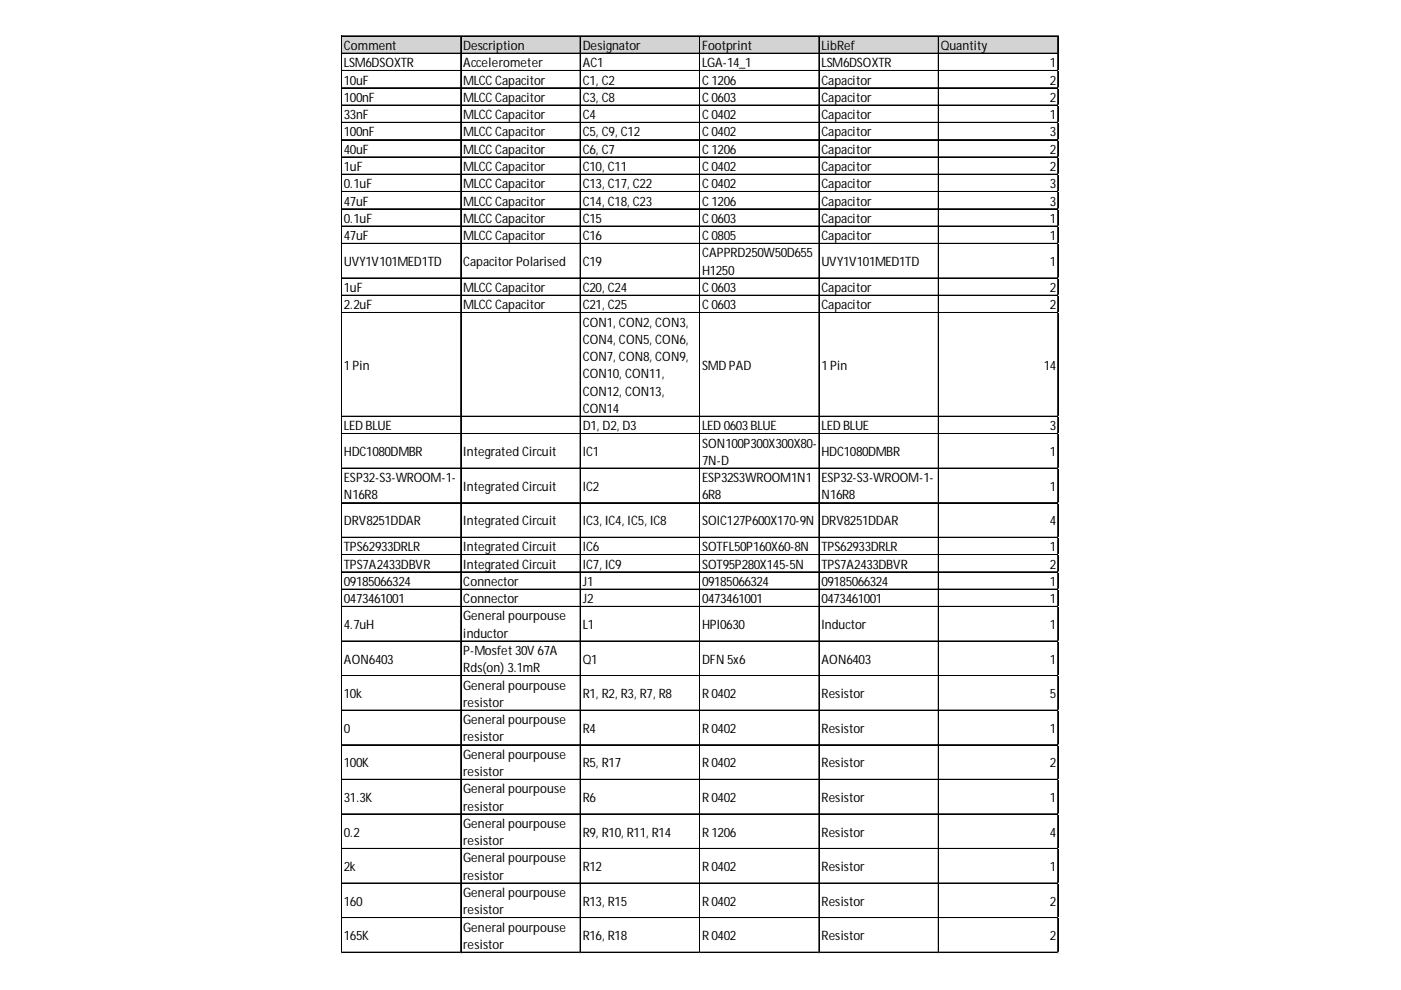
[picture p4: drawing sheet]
<svg xmlns="http://www.w3.org/2000/svg" width="297mm" height="210mm" viewBox="0 0 297 210" stroke-linecap="round" stroke-linejoin="round" font-family="sans-serif">
<defs><g id="words">
<g font-size="2.7">
<text x="72.9" y="10.6">Comment</text>
<text x="98.2" y="10.6">Description</text>
<text x="123.5" y="10.6">Designator</text>
<text x="148.9" y="10.6">Footprint</text>
<text x="174.2" y="10.6">LibRef</text>
<text x="199.5" y="10.6">Quantity</text>
<text x="72.9" y="14.3">LSM6DSOXTR</text>
<text x="72.9" y="17.9">10uF</text>
<text x="98.2" y="14.3">Accelerometer</text>
<text x="98.2" y="17.9">MLCC Capacitor</text>
<text x="123.5" y="14.3">AC1</text>
<text x="123.5" y="17.9">C1, C2</text>
<text x="148.9" y="14.3">LGA-14_1</text>
<text x="148.9" y="17.9">C 1206</text>
<text x="174.2" y="14.3">LSM6DSOXTR</text>
<text x="174.2" y="17.9">Capacitor</text>
<text x="222.6" y="14.3">1</text>
<text x="222.6" y="17.9">2</text>
<text x="72.9" y="21.6">100nF</text>
<text x="98.2" y="21.6">MLCC Capacitor</text>
<text x="123.5" y="21.6">C3, C8</text>
<text x="148.9" y="21.6">C 0603</text>
<text x="174.2" y="21.6">Capacitor</text>
<text x="222.6" y="21.6">2</text>
<text x="72.9" y="25.2">33nF</text>
<text x="72.9" y="28.9">100nF</text>
<text x="98.2" y="25.2">MLCC Capacitor</text>
<text x="98.2" y="28.9">MLCC Capacitor</text>
<text x="123.5" y="25.2">C4</text>
<text x="123.5" y="28.9">C5, C9, C12</text>
<text x="148.9" y="25.2">C 0402</text>
<text x="148.9" y="28.9">C 0402</text>
<text x="174.2" y="25.2">Capacitor</text>
<text x="174.2" y="28.9">Capacitor</text>
<text x="222.6" y="25.2">1</text>
<text x="222.6" y="28.9">3</text>
<text x="72.9" y="32.6">40uF</text>
<text x="98.2" y="32.6">MLCC Capacitor</text>
<text x="123.5" y="32.6">C6, C7</text>
<text x="148.9" y="32.6">C 1206</text>
<text x="174.2" y="32.6">Capacitor</text>
<text x="222.6" y="32.6">2</text>
<text x="72.9" y="36.2">1uF</text>
<text x="72.9" y="39.9">0.1uF</text>
<text x="98.2" y="36.2">MLCC Capacitor</text>
<text x="98.2" y="39.9">MLCC Capacitor</text>
<text x="123.5" y="36.2">C10, C11</text>
<text x="123.5" y="39.9">C13, C17, C22</text>
<text x="148.9" y="36.2">C 0402</text>
<text x="148.9" y="39.9">C 0402</text>
<text x="174.2" y="36.2">Capacitor</text>
<text x="174.2" y="39.9">Capacitor</text>
<text x="222.6" y="36.2">2</text>
<text x="222.6" y="39.9">3</text>
<text x="72.9" y="43.6">47uF</text>
<text x="72.9" y="47.2">0.1uF</text>
<text x="98.2" y="43.6">MLCC Capacitor</text>
<text x="98.2" y="47.2">MLCC Capacitor</text>
<text x="123.5" y="43.6">C14, C18, C23</text>
<text x="123.5" y="47.2">C15</text>
<text x="148.9" y="43.6">C 1206</text>
<text x="148.9" y="47.2">C 0603</text>
<text x="174.2" y="43.6">Capacitor</text>
<text x="174.2" y="47.2">Capacitor</text>
<text x="222.6" y="43.6">3</text>
<text x="222.6" y="47.2">1</text>
<text x="72.9" y="50.9">47uF</text>
<text x="98.2" y="50.9">MLCC Capacitor</text>
<text x="123.5" y="50.9">C16</text>
<text x="148.9" y="50.9">C 0805</text>
<text x="174.2" y="50.9">Capacitor</text>
<text x="222.6" y="50.9">1</text>
<text x="72.9" y="56.4">UVY1V101MED1TD</text>
<text x="98.2" y="56.4">Capacitor Polarised</text>
<text x="123.5" y="56.4">C19</text>
<text x="148.9" y="54.6">CAPPRD250W50D655</text>
<text x="148.9" y="58.2">H1250</text>
<text x="174.2" y="56.4">UVY1V101MED1TD</text>
<text x="222.6" y="56.4">1</text>
<text x="72.9" y="61.9">1uF</text>
<text x="72.9" y="65.6">2.2uF</text>
<text x="98.2" y="61.9">MLCC Capacitor</text>
<text x="98.2" y="65.6">MLCC Capacitor</text>
<text x="123.5" y="61.9">C20, C24</text>
<text x="123.5" y="65.6">C21, C25</text>
<text x="148.9" y="61.9">C 0603</text>
<text x="148.9" y="65.6">C 0603</text>
<text x="174.2" y="61.9">Capacitor</text>
<text x="174.2" y="65.6">Capacitor</text>
<text x="222.6" y="61.9">2</text>
<text x="222.6" y="65.6">2</text>
<text x="123.5" y="69.2">CON1, CON2, CON3,</text>
<text x="123.5" y="72.9">CON4, CON5, CON6,</text>
<text x="123.5" y="76.6">CON7, CON8, CON9,</text>
<text x="72.9" y="78.4">1Pin</text>
<text x="123.5" y="80.2">CON10, CON11,</text>
<text x="123.5" y="83.9">CON12, CON13,</text>
<text x="148.9" y="78.4">SMD PAD</text>
<text x="174.2" y="78.4">1Pin</text>
<text x="221.3" y="78.4">14</text>
<text x="123.5" y="87.6">CON14</text>
<text x="72.9" y="91.2">LED BLUE</text>
<text x="123.5" y="91.2">D1, D2, D3</text>
<text x="148.9" y="91.2">LED 0603BLUE</text>
<text x="148.9" y="94.9">SON100P300X300X80-</text>
<text x="174.2" y="91.2">LED BLUE</text>
<text x="222.6" y="91.2">3</text>
<text x="72.9" y="96.7">HDC1080DMBR</text>
<text x="98.2" y="96.7">Integrated Circuit</text>
<text x="123.5" y="96.7">IC1</text>
<text x="148.9" y="98.6">7N-D</text>
<text x="174.2" y="96.7">HDC1080DMBR</text>
<text x="222.6" y="96.7">1</text>
<text x="72.9" y="102.2">ESP32-S3-WROOM-1-</text>
<text x="72.9" y="105.9">N16R8</text>
<text x="98.2" y="104.1">Integrated Circuit</text>
<text x="123.5" y="104.1">IC2</text>
<text x="148.9" y="102.2">ESP32S3WROOM1N1</text>
<text x="148.9" y="105.9">6R8</text>
<text x="174.2" y="102.2">ESP32-S3-WROOM-1-</text>
<text x="174.2" y="105.9">N16R8</text>
<text x="222.6" y="104.1">1</text>
<text x="72.9" y="111.4">DRV8251DDAR</text>
<text x="98.2" y="111.4">Integrated Circuit</text>
<text x="123.5" y="111.4">IC3, IC4, IC5, IC8</text>
<text x="148.9" y="111.4">SOIC127P600X170-9N</text>
<text x="174.2" y="111.4">DRV8251DDAR</text>
<text x="222.6" y="111.4">4</text>
<text x="72.9" y="116.9">TPS62933DRLR</text>
<text x="98.2" y="116.9">Integrated Circuit</text>
<text x="123.5" y="116.9">IC6</text>
<text x="148.9" y="116.9">SOTFL50P160X60-8N</text>
<text x="174.2" y="116.9">TPS62933DRLR</text>
<text x="222.6" y="116.9">1</text>
<text x="72.9" y="120.6">TPS7A2433DBVR</text>
<text x="72.9" y="124.2">09185066324</text>
<text x="98.2" y="120.6">Integrated Circuit</text>
<text x="98.2" y="124.2">Connector</text>
<text x="123.5" y="120.6">IC7, IC9</text>
<text x="123.5" y="124.2">J1</text>
<text x="148.9" y="120.6">SOT95P280X145-5N</text>
<text x="148.9" y="124.2">09185066324</text>
<text x="174.2" y="120.6">TPS7A2433DBVR</text>
<text x="174.2" y="124.2">09185066324</text>
<text x="222.6" y="120.6">2</text>
<text x="222.6" y="124.2">1</text>
<text x="72.9" y="127.9">0473461001</text>
<text x="98.2" y="127.9">Connector</text>
<text x="98.2" y="131.5">General pourpouse</text>
<text x="123.5" y="127.9">J2</text>
<text x="148.9" y="127.9">0473461001</text>
<text x="174.2" y="127.9">0473461001</text>
<text x="222.6" y="127.9">1</text>
<text x="72.9" y="133.4">4.7uH</text>
<text x="98.2" y="135.2">inductor</text>
<text x="123.5" y="133.4">L1</text>
<text x="148.9" y="133.4">HPI0630</text>
<text x="174.2" y="133.4">Inductor</text>
<text x="222.6" y="133.4">1</text>
<text x="72.9" y="140.7">AON6403</text>
<text x="98.2" y="138.9">P-Mosfet 30V 67A</text>
<text x="98.2" y="142.5">Rds(on) 3.1mR</text>
<text x="123.5" y="140.7">Q1</text>
<text x="148.9" y="140.7">DFN 5x6</text>
<text x="174.2" y="140.7">AON6403</text>
<text x="222.6" y="140.7">1</text>
<text x="72.9" y="148">10k</text>
<text x="98.2" y="146.2">General pourpouse</text>
<text x="98.2" y="149.9">resistor</text>
<text x="123.5" y="148">R1, R2, R3, R7, R8</text>
<text x="148.9" y="148">R 0402</text>
<text x="174.2" y="148">Resistor</text>
<text x="222.6" y="148">5</text>
<text x="72.9" y="155.4">0</text>
<text x="98.2" y="153.5">General pourpouse</text>
<text x="123.5" y="155.4">R4</text>
<text x="148.9" y="155.4">R 0402</text>
<text x="174.2" y="155.4">Resistor</text>
<text x="222.6" y="155.4">1</text>
<text x="98.2" y="157.2">resistor</text>
<text x="98.2" y="160.9">General pourpouse</text>
<text x="72.9" y="162.7">100K</text>
<text x="98.2" y="164.5">resistor</text>
<text x="123.5" y="162.7">R5, R17</text>
<text x="148.9" y="162.7">R 0402</text>
<text x="174.2" y="162.7">Resistor</text>
<text x="222.6" y="162.7">2</text>
<text x="72.9" y="170">31.3K</text>
<text x="98.2" y="168.2">General pourpouse</text>
<text x="98.2" y="171.9">resistor</text>
<text x="123.5" y="170">R6</text>
<text x="148.9" y="170">R 0402</text>
<text x="174.2" y="170">Resistor</text>
<text x="222.6" y="170">1</text>
<text x="72.9" y="177.4">0.2</text>
<text x="98.2" y="175.5">General pourpouse</text>
<text x="98.2" y="179.2">resistor</text>
<text x="123.5" y="177.4">R9, R10, R11, R14</text>
<text x="148.9" y="177.4">R 1206</text>
<text x="174.2" y="177.4">Resistor</text>
<text x="222.6" y="177.4">4</text>
<text x="72.9" y="184.7">2k</text>
<text x="98.2" y="182.9">General pourpouse</text>
<text x="123.5" y="184.7">R12</text>
<text x="148.9" y="184.7">R 0402</text>
<text x="174.2" y="184.7">Resistor</text>
<text x="222.6" y="184.7">1</text>
<text x="98.2" y="186.5">resistor</text>
<text x="98.2" y="190.2">General pourpouse</text>
<text x="72.9" y="192">160</text>
<text x="98.2" y="193.9">resistor</text>
<text x="98.2" y="197.5">General pourpouse</text>
<text x="123.5" y="192">R13, R15</text>
<text x="148.9" y="192">R 0402</text>
<text x="174.2" y="192">Resistor</text>
<text x="222.6" y="192">2</text>
<text x="72.9" y="199.4">165K</text>
<text x="98.2" y="201.2">resistor</text>
<text x="123.5" y="199.4">R16, R18</text>
<text x="148.9" y="199.4">R 0402</text>
<text x="174.2" y="199.4">Resistor</text>
<text x="222.6" y="199.4">2</text>
</g>
</g></defs>
<path d="M72.5 7.7h152v3.8h-152z" fill="#d3d3d3"/>
<g fill="none" stroke="#000" stroke-width=".21">
<path d="M72.4 7.6v194.5M72.5 7.6v194.5M72.5 7.6h151.9M72.5 7.7h151.9M72.5 11.3h151.9M72.5 11.4h151.9M72.5 14.9h151.9M72.5 15h151.9M72.5 18.6h151.9M72.5 18.7h151.9M97.7 7.8v194.3M97.8 7.8v194.3"/>
<path d="M123 7.8v194.3M123.1 7.8v194.3M148.3 7.8v194.3M148.4 7.8v194.3M173.6 7.8v194.3M173.7 7.8v194.3M198.9 7.8v194.3M199 7.8v194.3M224.2 7.8v194.3M224.3 7.8v194.3M72.5 22.3h151.9M72.5 22.4h151.9"/>
<path d="M72.5 25.9h151.9M72.5 26h151.9M72.5 29.6h151.9M72.5 29.7h151.9M72.5 33.3h151.9M72.5 33.4h151.9M72.5 36.9h151.9M72.5 37h151.9M72.5 40.6h151.9M72.5 40.7h151.9M72.5 44.3h151.9M72.5 44.4h151.9"/>
<path d="M72.5 47.9h151.9M72.5 48h151.9M72.5 51.6h151.9M72.5 51.7h151.9M72.5 58.9h151.9M72.5 59h151.9M72.5 62.6h151.9M72.5 62.7h151.9M72.5 66.3h151.9M72.5 88.2h151.9M72.5 88.3h151.9M72.5 91.9h151.9"/>
<path d="M72.5 92h151.9M72.5 99.2h151.9M72.5 99.3h151.9M72.5 106.6h151.9M72.5 106.7h151.9M72.5 113.9h151.9M72.5 114h151.9M72.5 117.6h151.9M72.5 117.7h151.9M72.5 121.2h151.9M72.5 121.3h151.9M72.5 124.9h151.9"/>
<path d="M72.5 125h151.9M72.5 128.6h151.9M72.5 128.7h151.9M72.5 135.9h151.9M72.5 136h151.9M72.5 143.2h151.9M72.5 143.3h151.9M72.5 150.6h151.9M72.5 157.9h151.9M72.5 158h151.9M72.5 165.2h151.9M72.5 165.3h151.9"/>
<path d="M72.5 172.6h151.9M72.5 179.9h151.9M72.5 180h151.9M72.5 187.2h151.9M72.5 187.3h151.9M72.5 194.5h151.9M72.5 194.6h151.9M72.5 201.9h151.9M72.5 202h151.9"/>
</g>
<path d="M72.4 202.1h.1" fill="none" stroke="#e0e0e0" stroke-width=".21"/>
<path d="M72.4 202.1h.1z" fill="#e0e0e0"/>
<path d="M97.7 202.1h.1" fill="none" stroke="#e0e0e0" stroke-width=".21"/>
<path d="M97.7 202.1h.2z" fill="#e0e0e0"/>
<path d="M123 202.1h.1" fill="none" stroke="#e0e0e0" stroke-width=".21"/>
<path d="M123 202.1h.2z" fill="#e0e0e0"/>
<path d="M148.3 202.1h.1" fill="none" stroke="#e0e0e0" stroke-width=".21"/>
<path d="M148.3 202.1h.2z" fill="#e0e0e0"/>
<path d="M173.6 202.1h.1" fill="none" stroke="#e0e0e0" stroke-width=".21"/>
<path d="M173.6 202.1h.2z" fill="#e0e0e0"/>
<path d="M198.9 202.1h.1" fill="none" stroke="#e0e0e0" stroke-width=".21"/>
<path d="M198.9 202.1h.2z" fill="#e0e0e0"/>
<path d="M224.2 202.1h.1" fill="none" stroke="#e0e0e0" stroke-width=".21"/>
<path d="M224.2 202.1h.2z" fill="#e0e0e0"/>
<path d="M224.4 14.9h.1" fill="none" stroke="#e0e0e0" stroke-width=".21"/>
<path d="M224.4 14.9l.1 .2z" fill="#e0e0e0"/>
<path d="M224.4 18.6h.1" fill="none" stroke="#e0e0e0" stroke-width=".21"/>
<path d="M224.4 18.6l.1 .2z" fill="#e0e0e0"/>
<path d="M224.4 22.3h.1" fill="none" stroke="#e0e0e0" stroke-width=".21"/>
<path d="M224.4 22.3l.1 .1z" fill="#e0e0e0"/>
<path d="M224.4 25.9h.1" fill="none" stroke="#e0e0e0" stroke-width=".21"/>
<path d="M224.4 25.9l.1 .2z" fill="#e0e0e0"/>
<path d="M224.4 29.6h.1" fill="none" stroke="#e0e0e0" stroke-width=".21"/>
<path d="M224.4 29.6l.1 .2z" fill="#e0e0e0"/>
<path d="M224.4 33.3h.1" fill="none" stroke="#e0e0e0" stroke-width=".21"/>
<path d="M224.4 33.3l.1 .1z" fill="#e0e0e0"/>
<path d="M224.4 36.9h.1" fill="none" stroke="#e0e0e0" stroke-width=".21"/>
<path d="M224.4 36.9l.1 .2z" fill="#e0e0e0"/>
<path d="M224.4 40.6h.1" fill="none" stroke="#e0e0e0" stroke-width=".21"/>
<path d="M224.4 40.6l.1 .2z" fill="#e0e0e0"/>
<path d="M224.4 44.3h.1" fill="none" stroke="#e0e0e0" stroke-width=".21"/>
<path d="M224.4 44.3l.1 .1z" fill="#e0e0e0"/>
<path d="M224.4 47.9h.1" fill="none" stroke="#e0e0e0" stroke-width=".21"/>
<path d="M224.4 47.9l.1 .2z" fill="#e0e0e0"/>
<path d="M224.4 51.6h.1" fill="none" stroke="#e0e0e0" stroke-width=".21"/>
<path d="M224.4 51.6l.1 .2z" fill="#e0e0e0"/>
<path d="M224.4 58.9h.1" fill="none" stroke="#e0e0e0" stroke-width=".21"/>
<path d="M224.4 58.9l.1 .2z" fill="#e0e0e0"/>
<path d="M224.4 62.6h.1" fill="none" stroke="#e0e0e0" stroke-width=".21"/>
<path d="M224.4 62.6l.1 .2z" fill="#e0e0e0"/>
<path d="M224.4 66.3h.1" fill="none" stroke="#e0e0e0" stroke-width=".21"/>
<path d="M224.4 66.3l.1 .1z" fill="#e0e0e0"/>
<path d="M224.4 88.2h.1" fill="none" stroke="#e0e0e0" stroke-width=".21"/>
<path d="M224.4 88.2l.1 .2z" fill="#e0e0e0"/>
<path d="M224.4 91.9h.1" fill="none" stroke="#e0e0e0" stroke-width=".21"/>
<path d="M224.4 91.9l.1 .2z" fill="#e0e0e0"/>
<path d="M224.4 99.2h.1" fill="none" stroke="#e0e0e0" stroke-width=".21"/>
<path d="M224.4 99.2l.1 .2z" fill="#e0e0e0"/>
<path d="M224.4 106.6h.1" fill="none" stroke="#e0e0e0" stroke-width=".21"/>
<path d="M224.4 106.6l.1 .2z" fill="#e0e0e0"/>
<path d="M224.4 113.9h.1" fill="none" stroke="#e0e0e0" stroke-width=".21"/>
<path d="M224.4 113.9l.1 .2z" fill="#e0e0e0"/>
<path d="M224.4 117.6h.1" fill="none" stroke="#e0e0e0" stroke-width=".21"/>
<path d="M224.4 117.6l.1 .2z" fill="#e0e0e0"/>
<path d="M224.4 121.2h.1" fill="none" stroke="#e0e0e0" stroke-width=".21"/>
<path d="M224.4 121.2l.1 .2z" fill="#e0e0e0"/>
<path d="M224.4 124.9h.1" fill="none" stroke="#e0e0e0" stroke-width=".21"/>
<path d="M224.4 124.9l.1 .2z" fill="#e0e0e0"/>
<path d="M224.4 128.6h.1" fill="none" stroke="#e0e0e0" stroke-width=".21"/>
<path d="M224.4 128.6l.1 .1z" fill="#e0e0e0"/>
<path d="M224.4 135.9h.1" fill="none" stroke="#e0e0e0" stroke-width=".21"/>
<path d="M224.4 135.9l.1 .2z" fill="#e0e0e0"/>
<path d="M224.4 143.2h.1" fill="none" stroke="#e0e0e0" stroke-width=".21"/>
<path d="M224.4 143.2l.1 .2z" fill="#e0e0e0"/>
<path d="M224.4 150.6h.1" fill="none" stroke="#e0e0e0" stroke-width=".21"/>
<path d="M224.4 150.6l.1 .1z" fill="#e0e0e0"/>
<path d="M224.4 157.9h.1" fill="none" stroke="#e0e0e0" stroke-width=".21"/>
<path d="M224.4 157.9l.1 .2z" fill="#e0e0e0"/>
<path d="M224.4 165.2h.1" fill="none" stroke="#e0e0e0" stroke-width=".21"/>
<path d="M224.4 165.2l.1 .2z" fill="#e0e0e0"/>
<path d="M224.4 172.6h.1" fill="none" stroke="#e0e0e0" stroke-width=".21"/>
<path d="M224.4 172.6l.1 .1z" fill="#e0e0e0"/>
<path d="M224.4 179.9h.1" fill="none" stroke="#e0e0e0" stroke-width=".21"/>
<path d="M224.4 179.9l.1 .2z" fill="#e0e0e0"/>
<path d="M224.4 187.2h.1" fill="none" stroke="#e0e0e0" stroke-width=".21"/>
<path d="M224.4 187.2l.1 .2z" fill="#e0e0e0"/>
<path d="M224.4 194.5h.1" fill="none" stroke="#e0e0e0" stroke-width=".21"/>
<path d="M224.4 194.5l.1 .2z" fill="#e0e0e0"/>
<path d="M224.4 201.9h.1" fill="none" stroke="#e0e0e0" stroke-width=".21"/>
<path d="M224.4 201.9l.1 .2z" fill="#e0e0e0"/>
<use href="#words"/>
</svg>
